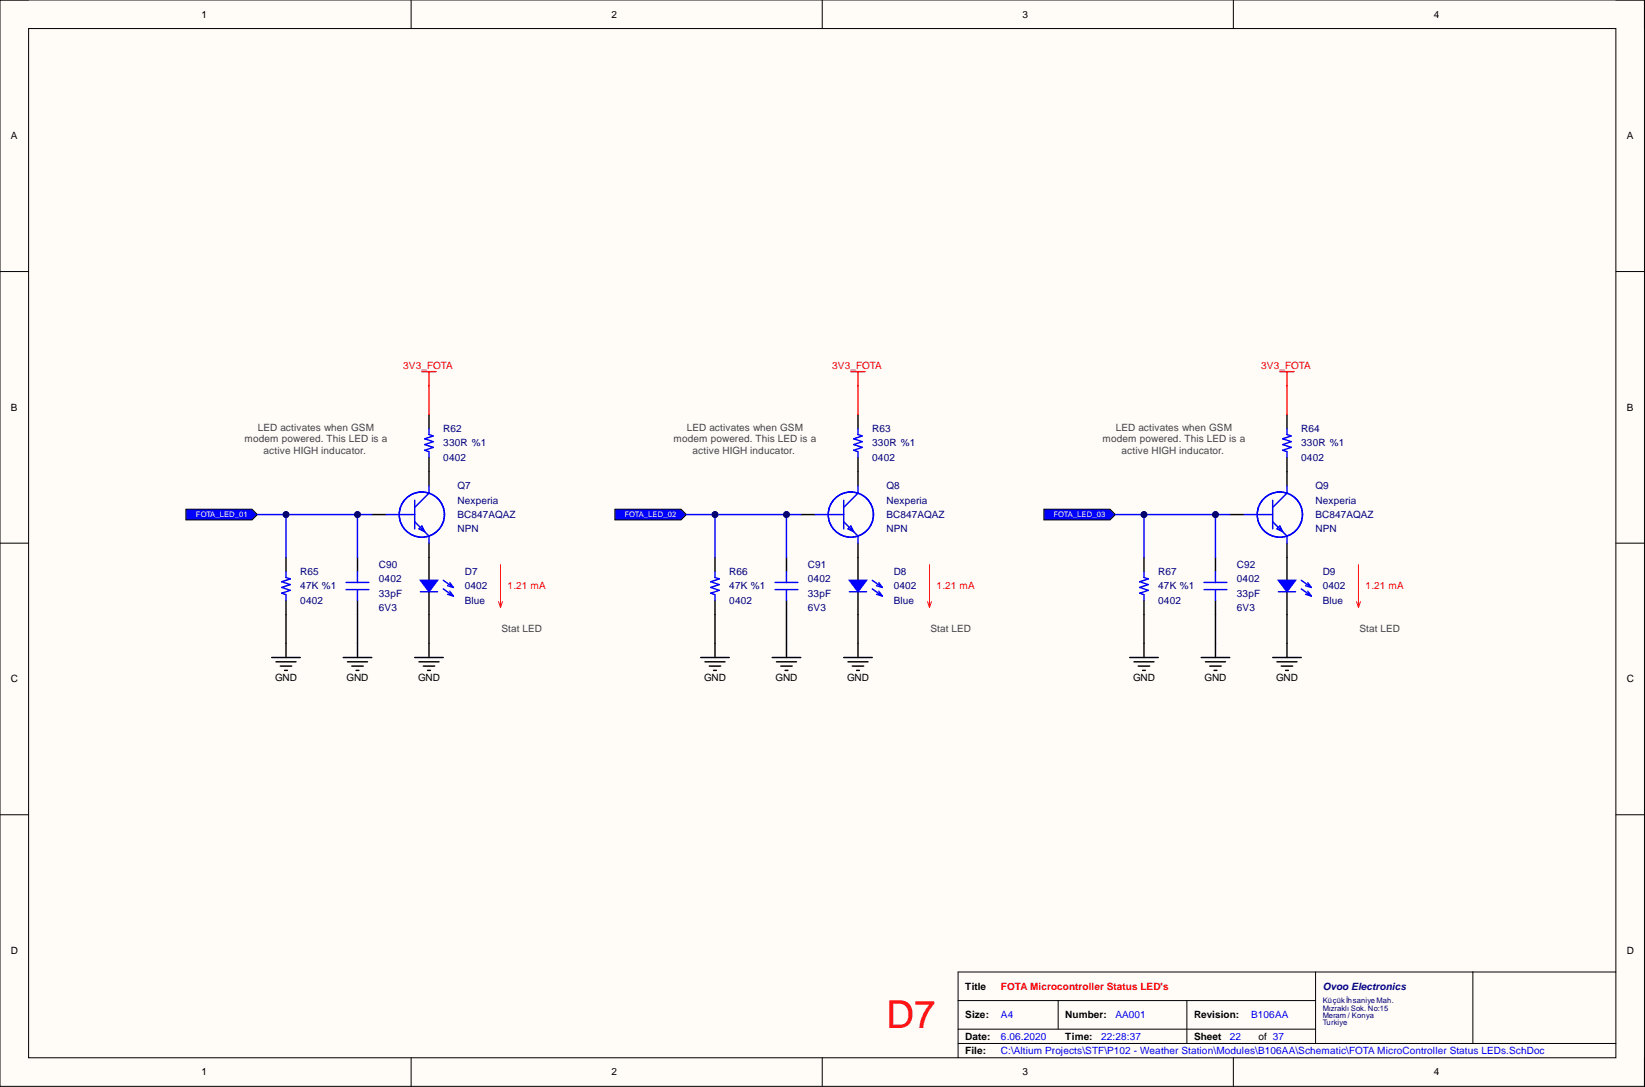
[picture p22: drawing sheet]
<svg xmlns="http://www.w3.org/2000/svg" width="292mm" height="193mm" viewBox="0 0 292 193" stroke-linecap="round" stroke-linejoin="round" font-family="sans-serif">
<defs><g id="words">
<text font-size="6.9" fill="#f00" x="157.4" y="182.5">D7</text>
<g font-size="1.8">
<text x="35.8" y="3.1">1</text>
<text x="108.6" y="3.1">2</text>
<text x="181.6" y="3.1">3</text>
<text x="254.6" y="3.1">4</text>
<text x="1.9" y="24.7">A</text>
<text x="288.9" y="24.7">A</text>
<text x="1.9" y="72.9">B</text>
<text x="288.9" y="72.9">B</text>
<text x="1.9" y="121.1">C</text>
<text x="48.8" y="120.9">GND</text>
<text x="61.5" y="120.9">GND</text>
<text x="74.2" y="120.9">GND</text>
<text x="125" y="120.9">GND</text>
<text x="137.7" y="120.9">GND</text>
<text x="150.4" y="120.9">GND</text>
<text x="201.2" y="120.9">GND</text>
<text x="213.9" y="120.9">GND</text>
<text x="226.6" y="120.9">GND</text>
<text x="288.9" y="121.1">C</text>
<text x="1.9" y="169.3">D</text>
<text x="288.9" y="169.3">D</text>
<text x="171.4" y="175.7">Title</text>
<text x="171.4" y="180.8">Size:</text>
<text x="171.4" y="184.6">Date:</text>
<text x="189.2" y="180.8">Number:</text>
<text x="189.2" y="184.6">Time:</text>
<text x="212" y="180.8">Revision:</text>
<text x="212" y="184.6">Sheet</text>
<text x="223.4" y="184.6">of 37</text>
<text x="35.8" y="190.9">1</text>
<text x="108.6" y="190.9">2</text>
<text x="171.4" y="187.1">File:</text>
<text x="181.6" y="190.9">3</text>
<text x="254.6" y="190.9">4</text>
</g>
<g font-size="1.8" fill="#f00">
<text x="71.6" y="65.5">3V3_FOTA</text>
<text x="147.8" y="65.5">3V3_FOTA</text>
<text x="224" y="65.5">3V3_FOTA</text>
<text x="90.1" y="104.6">1.21 mA</text>
<text x="166.3" y="104.6">1.21 mA</text>
<text x="242.5" y="104.6">1.21 mA</text>
<text x="177.7" y="175.7">FOTA Microcontroller Status LED's</text>
</g>
<g font-size="1.8" fill="#434343">
<text x="45.8" y="76.5">LED activates when GSM</text>
<text x="122" y="76.5">LED activates when GSM</text>
<text x="198.1" y="76.5">LED activates when GSM</text>
<text x="43.4" y="78.5">modem powered. This LED is a</text>
<text x="46.8" y="80.5">active HIGH inducator.</text>
<text x="119.6" y="78.5">modem powered. This LED is a</text>
<text x="123" y="80.5">active HIGH inducator.</text>
<text x="195.8" y="78.5">modem powered. This LED is a</text>
<text x="199.2" y="80.5">active HIGH inducator.</text>
<text x="89" y="112.2">Stat LED</text>
<text x="165.2" y="112.2">Stat LED</text>
<text x="241.4" y="112.2">Stat LED</text>
</g>
<g font-size="1.8" fill="#000080">
<text x="78.7" y="76.7">R62</text>
<text x="154.9" y="76.7">R63</text>
<text x="231.1" y="76.7">R64</text>
<text x="78.7" y="79.3">330R %1</text>
<text x="78.7" y="81.8">0402</text>
<text x="154.9" y="79.3">330R %1</text>
<text x="154.9" y="81.8">0402</text>
<text x="231.1" y="79.3">330R %1</text>
<text x="231.1" y="81.8">0402</text>
<text x="81.3" y="89.4">Nexperia</text>
<text x="81.3" y="86.9">Q7</text>
<text x="157.4" y="89.4">Nexperia</text>
<text x="157.4" y="86.9">Q8</text>
<text x="233.6" y="89.4">Nexperia</text>
<text x="233.6" y="86.9">Q9</text>
<text x="81.3" y="91.9">BC847AQAZ</text>
<text x="81.3" y="94.5">NPN</text>
<text x="157.4" y="91.9">BC847AQAZ</text>
<text x="157.4" y="94.5">NPN</text>
<text x="233.6" y="91.9">BC847AQAZ</text>
<text x="233.6" y="94.5">NPN</text>
<text x="67.3" y="100.8">C90</text>
<text x="143.5" y="100.8">C91</text>
<text x="219.6" y="100.8">C92</text>
<text x="53.3" y="104.6">47K %1</text>
<text x="53.3" y="107.2">0402</text>
<text x="53.3" y="102.1">R65</text>
<text x="67.3" y="103.4">0402</text>
<text x="67.3" y="105.9">33pF</text>
<text x="82.5" y="104.6">0402</text>
<text x="82.5" y="107.2">Blue</text>
<text x="82.5" y="102.1">D7</text>
<text x="129.5" y="104.6">47K %1</text>
<text x="129.5" y="107.2">0402</text>
<text x="129.5" y="102.1">R66</text>
<text x="143.5" y="103.4">0402</text>
<text x="143.5" y="105.9">33pF</text>
<text x="158.7" y="104.6">0402</text>
<text x="158.7" y="107.2">Blue</text>
<text x="158.7" y="102.1">D8</text>
<text x="205.7" y="104.6">47K %1</text>
<text x="205.7" y="107.2">0402</text>
<text x="205.7" y="102.1">R67</text>
<text x="219.6" y="103.4">0402</text>
<text x="219.6" y="105.9">33pF</text>
<text x="234.9" y="104.6">0402</text>
<text x="234.9" y="107.2">Blue</text>
<text x="234.9" y="102.1">D9</text>
<text x="67.3" y="108.4">6V3</text>
<text x="143.5" y="108.4">6V3</text>
<text x="219.6" y="108.4">6V3</text>
<text x="234.9" y="175.7">Ovoo Electronics</text>
</g>
<g font-size="1.8" fill="#00f">
<text x="177.7" y="184.6">6.06.2020</text>
<text x="177.7" y="180.8">A4</text>
<text x="195.5" y="184.6">22:28:37</text>
<text x="198.1" y="180.8">AA001</text>
<text x="218.4" y="184.6">22</text>
<text x="222.2" y="180.8">B106AA</text>
<text x="177.7" y="187.1">C:\Altium Projects\STF\P102 - Weather Station\Modules\B106AA\Schematic\FOTA MicroController Status LEDs.SchDoc</text>
</g>
<g font-size="1.4" fill="#fff">
<text x="34.8" y="91.9">FOTA_LED_01</text>
<text x="110.9" y="91.9">FOTA_LED_02</text>
<text x="187.1" y="91.9">FOTA_LED_03</text>
</g>
<g font-size="1.4" fill="#000080">
<text x="234.9" y="178.1">Küçükİhsaniye Mah.</text>
<text x="234.9" y="179.4">Mızraklı Sok. No:15</text>
<text x="234.9" y="180.7">Meram / Konya</text>
<text x="234.9" y="181.9">Turkiye</text>
</g>
</g></defs>
<path d="M0 0h292v192.9h-292z" fill-rule="evenodd" fill="#fffcf8"/>
<path d="M0 0h292v192.9h-292z" fill="none" stroke="#000" stroke-width=".18"/>
<path d="M5.1 5.1h281.8v182.7h-281.8z" fill-rule="evenodd" fill="#fffcf8"/>
<g fill="none" stroke="#000" stroke-width=".18">
<path d="M0 0h5.1M73 0v5.1M146 0v5.1M219 0v5.1M286.9 0h5.1v5.1M5.1 5.1h281.8v182.7h-281.8zM0 48.2h5.1M286.9 48.2h5.1M0 96.4h5.1M286.9 96.4h5.1M0 144.6h5.1M286.9 144.6h5.1"/>
<path d="M170.1 177.6h63.5M187.9 177.6v5.1M210.8 177.6v7.6M233.6 172.6v12.6M261.5 172.6v12.6M286.9 172.6h-116.8v15.2M73 187.8v5.1M146 187.8v5.1M170.1 185.2h116.8M170.1 182.7h63.5M219 187.8v5.1M292 187.8v5.1"/>
</g>
<g fill="none" stroke="#000" stroke-width=".25">
<path d="M76.2 73.6v2.5M63.5 99v2.5M66 91.3h2.6M76.2 81.2v5.1M76.2 96.4v6.6M60.9 116.7h5.1M61.7 117.5h3.6M62.5 118.2h2M63.2 119h.5M63.5 106.6v2.5M63.5 114.2v2.5M73.6 116.7h5.1"/>
<path d="M74.4 117.5h3.6M75.2 118.2h2M75.9 119h.5M76.2 105.1v4M76.2 114.2v2.5"/>
</g>
<path d="M88.5 106.8l.4 1M88.9 100.2v7.6M89.2 106.8l-.3 1" fill="none" stroke="#f00" stroke-width=".18"/>
<g fill="none" stroke="#00f" stroke-width=".25">
<path d="M76.2 76.1v1l.7 .3-1.5 .5 1.5 .5-1.5 .5 1.5 .5-1.5 .5 .8 .3v1M68.6 91.3h5M73.6 92.6l2.6 2.6v1.2M73.6 88.8v5.1M74.4 93.9l.5-.5 .5 1zM76.2 86.3v1.2l-2.6 2.6M61.4 104.7h4.1M61.4 103.4h4.1M63.5 101.5v1.9M63.5 104.7v1.9M74.7 105.1h3"/>
<circle cx="74.9" cy="91.4" r="4"/>
</g>
<path d="M74.7 103h3l-1.5 2.1z" fill="#00f"/>
<g fill="none" stroke="#00f" stroke-width=".25">
<path d="M152.4 76.1v1l.7 .3-1.5 .5 1.5 .5-1.5 .5 1.5 .5-1.5 .5 .8 .3v1M144.7 91.3h5.1M149.8 92.6l2.6 2.6v1.2M149.8 88.8v5.1M150.6 93.9l.5-.5 .5 1zM152.4 86.3v1.2l-2.6 2.6M50.8 101.5v1l.7 .3-1.5 .5 1.5 .5-1.5 .5 1.5 .5-1.5 .5 .8 .3v1M74.7 103h3l-1.5 2.1zM78.7 103l1.8 1.3M78.7 104.5l1.8 1.3M79.5 104l1 .3M79.5 105.5l1 .3"/>
<path d="M79.9 103.4l.6 .9M79.9 105l.6 .8M137.6 104.7h4.1M137.6 103.4h4.1M139.7 101.5v1.9M139.7 104.7v1.9M150.8 105.1h3.1"/>
<circle cx="151.1" cy="91.4" r="4"/>
</g>
<g fill="none" stroke="#000" stroke-width=".25">
<path d="M152.4 73.6v2.5M50.8 99v2.5M139.7 99v2.5M142.2 91.3h2.5M152.4 81.2v5.1M152.4 96.4v6.6M48.2 116.7h5.1M49 117.5h3.6M49.8 118.2h2M50.5 119h.5M50.8 106.6v2.5M50.8 114.2v2.5"/>
<path d="M137.1 116.7h5.1M137.9 117.5h3.5M138.6 118.2h2.1M139.4 119h.5M139.7 106.6v2.5M139.7 114.2v2.5M149.8 116.7h5.1M150.6 117.5h3.5M151.3 118.2h2.1M152.1 119h.5M152.4 105.1v4M152.4 114.2v2.5"/>
</g>
<path d="M74.9 66h2.5M76.2 66v2.5" fill="none" stroke="#f00" stroke-width=".25"/>
<path d="M164.7 106.8l.3 1M165 100.2v7.6M165.4 106.8l-.4 1" fill="none" stroke="#f00" stroke-width=".18"/>
<path d="M150.8 103h3.1l-1.5 2.1z" fill="#00f"/>
<g fill="none" stroke="#00f" stroke-width=".25">
<path d="M228.5 76.1v1l.8 .3-1.5 .5 1.5 .5-1.5 .5 1.5 .5-1.5 .5 .7 .3v1M220.9 91.3h5.1M226 92.6l2.5 2.6v1.2M226 88.8v5.1M226.7 93.9l.6-.5 .5 1zM228.5 86.3v1.2l-2.5 2.6M127 101.5v1l.7 .3-1.5 .5 1.5 .5-1.5 .5 1.5 .5-1.5 .5 .8 .3v1M150.8 103h3.1l-1.5 2.1zM154.9 103l1.8 1.3M154.9 104.5l1.8 1.3M155.6 104l1.1 .3M155.6 105.5l1.1 .3"/>
<path d="M156 103.4l.7 .9M156 105l.7 .8M213.8 104.7h4.1M213.8 103.4h4.1M215.8 101.5v1.9M215.8 104.7v1.9M227 105.1h3"/>
<circle cx="227.3" cy="91.4" r="4"/>
</g>
<g fill="none" stroke="#000" stroke-width=".25">
<path d="M228.5 73.6v2.5M127 99v2.5M215.8 99v2.5M218.4 91.3h2.5M228.5 81.2v5.1M228.5 96.4v6.6M124.4 116.7h5.1M125.2 117.5h3.5M125.9 118.2h2.1M126.7 119h.5M127 106.6v2.5M127 114.2v2.5"/>
<path d="M213.3 116.7h5.1M214.1 117.5h3.5M214.8 118.2h2M215.6 119h.5M215.8 106.6v2.5M215.8 114.2v2.5M226 116.7h5.1M226.7 117.5h3.6M227.5 118.2h2M228.3 119h.5M228.5 105.1v4M228.5 114.2v2.5"/>
</g>
<path d="M151.1 66h2.5M152.4 66v2.5" fill="none" stroke="#f00" stroke-width=".25"/>
<path d="M240.9 106.8l.3 1M241.2 100.2v7.6M241.6 106.8l-.4 1" fill="none" stroke="#f00" stroke-width=".18"/>
<path d="M227 103h3l-1.5 2.1z" fill="#00f"/>
<path d="M203.1 101.5v1l.8 .3-1.5 .5 1.5 .5-1.5 .5 1.5 .5-1.5 .5 .7 .3v1M227 103h3l-1.5 2.1zM231.1 103l1.7 1.3M231.1 104.5l1.7 1.3M231.8 104l1 .3M231.8 105.5l1 .3M232.2 103.4l.6 .9M232.2 105l.6 .8" fill="none" stroke="#00f" stroke-width=".25"/>
<path d="M203.1 99v2.5M200.6 116.7h5.1M201.4 117.5h3.5M202.1 118.2h2M202.9 119h.5M203.1 106.6v2.5M203.1 114.2v2.5" fill="none" stroke="#000" stroke-width=".25"/>
<path d="M227.3 66h2.5M228.5 66v2.5" fill="none" stroke="#f00" stroke-width=".25"/>
<path d="M33 90.4h11.8l.9 .9-.9 1h-11.8z" fill-rule="evenodd" fill="#00f"/>
<path d="M33 90.4h11.8l.9 .9-.9 1h-11.8z" fill="none" stroke="#000" stroke-width=".18"/>
<path d="M109.2 90.4h11.7l1 .9-1 1h-11.7z" fill-rule="evenodd" fill="#00f"/>
<path d="M109.2 90.4h11.7l1 .9-1 1h-11.7z" fill="none" stroke="#000" stroke-width=".18"/>
<path d="M185.4 90.4h11.7l1 .9-1 1h-11.7z" fill-rule="evenodd" fill="#00f"/>
<path d="M185.4 90.4h11.7l1 .9-1 1h-11.7z" fill="none" stroke="#000" stroke-width=".18"/>
<path d="M228.5 109.1v5.1" fill="none" stroke="#000" stroke-width=".25"/>
<path d="M45.7 91.3h20.3" fill="none" stroke="#00f" stroke-width=".25"/>
<circle cx="50.8" cy="91.3" r=".51" fill="#000080"/>
<circle cx="50.8" cy="91.3" r=".51" fill="none" stroke="#000080" stroke-width=".18"/>
<circle cx="63.5" cy="91.3" r=".51" fill="#000080"/>
<circle cx="63.5" cy="91.3" r=".51" fill="none" stroke="#000080" stroke-width=".18"/>
<path d="M121.9 91.3h20.3" fill="none" stroke="#00f" stroke-width=".25"/>
<circle cx="127" cy="91.3" r=".51" fill="#000080"/>
<circle cx="127" cy="91.3" r=".51" fill="none" stroke="#000080" stroke-width=".18"/>
<circle cx="139.7" cy="91.3" r=".51" fill="#000080"/>
<circle cx="139.7" cy="91.3" r=".51" fill="none" stroke="#000080" stroke-width=".18"/>
<path d="M198.1 91.3h20.3" fill="none" stroke="#00f" stroke-width=".25"/>
<circle cx="203.1" cy="91.3" r=".51" fill="#000080"/>
<circle cx="203.1" cy="91.3" r=".51" fill="none" stroke="#000080" stroke-width=".18"/>
<circle cx="215.8" cy="91.3" r=".51" fill="#000080"/>
<circle cx="215.8" cy="91.3" r=".51" fill="none" stroke="#000080" stroke-width=".18"/>
<path d="M50.8 109.1v5.1" fill="none" stroke="#000" stroke-width=".25"/>
<path d="M50.8 91.3v7.7" fill="none" stroke="#00f" stroke-width=".25"/>
<circle cx="50.8" cy="91.3" r=".51" fill="#000080"/>
<circle cx="50.8" cy="91.3" r=".51" fill="none" stroke="#000080" stroke-width=".18"/>
<path d="M63.5 109.1v5.1" fill="none" stroke="#000" stroke-width=".25"/>
<path d="M63.5 91.3v7.7" fill="none" stroke="#00f" stroke-width=".25"/>
<circle cx="63.5" cy="91.3" r=".51" fill="#000080"/>
<circle cx="63.5" cy="91.3" r=".51" fill="none" stroke="#000080" stroke-width=".18"/>
<path d="M76.2 109.1v5.1M127 109.1v5.1" fill="none" stroke="#000" stroke-width=".25"/>
<path d="M76.2 68.5v5.1" fill="none" stroke="#f00" stroke-width=".25"/>
<path d="M127 91.3v7.7" fill="none" stroke="#00f" stroke-width=".25"/>
<circle cx="127" cy="91.3" r=".51" fill="#000080"/>
<circle cx="127" cy="91.3" r=".51" fill="none" stroke="#000080" stroke-width=".18"/>
<path d="M139.7 109.1v5.1" fill="none" stroke="#000" stroke-width=".25"/>
<path d="M139.7 91.3v7.7" fill="none" stroke="#00f" stroke-width=".25"/>
<circle cx="139.7" cy="91.3" r=".51" fill="#000080"/>
<circle cx="139.7" cy="91.3" r=".51" fill="none" stroke="#000080" stroke-width=".18"/>
<path d="M152.4 109.1v5.1M203.1 109.1v5.1" fill="none" stroke="#000" stroke-width=".25"/>
<path d="M152.4 68.5v5.1" fill="none" stroke="#f00" stroke-width=".25"/>
<path d="M203.1 91.3v7.7" fill="none" stroke="#00f" stroke-width=".25"/>
<circle cx="203.1" cy="91.3" r=".51" fill="#000080"/>
<circle cx="203.1" cy="91.3" r=".51" fill="none" stroke="#000080" stroke-width=".18"/>
<path d="M215.8 109.1v5.1" fill="none" stroke="#000" stroke-width=".25"/>
<path d="M215.8 91.3v7.7" fill="none" stroke="#00f" stroke-width=".25"/>
<circle cx="215.8" cy="91.3" r=".51" fill="#000080"/>
<circle cx="215.8" cy="91.3" r=".51" fill="none" stroke="#000080" stroke-width=".18"/>
<path d="M228.5 68.5v5.1" fill="none" stroke="#f00" stroke-width=".25"/>
<use href="#words"/>
</svg>
